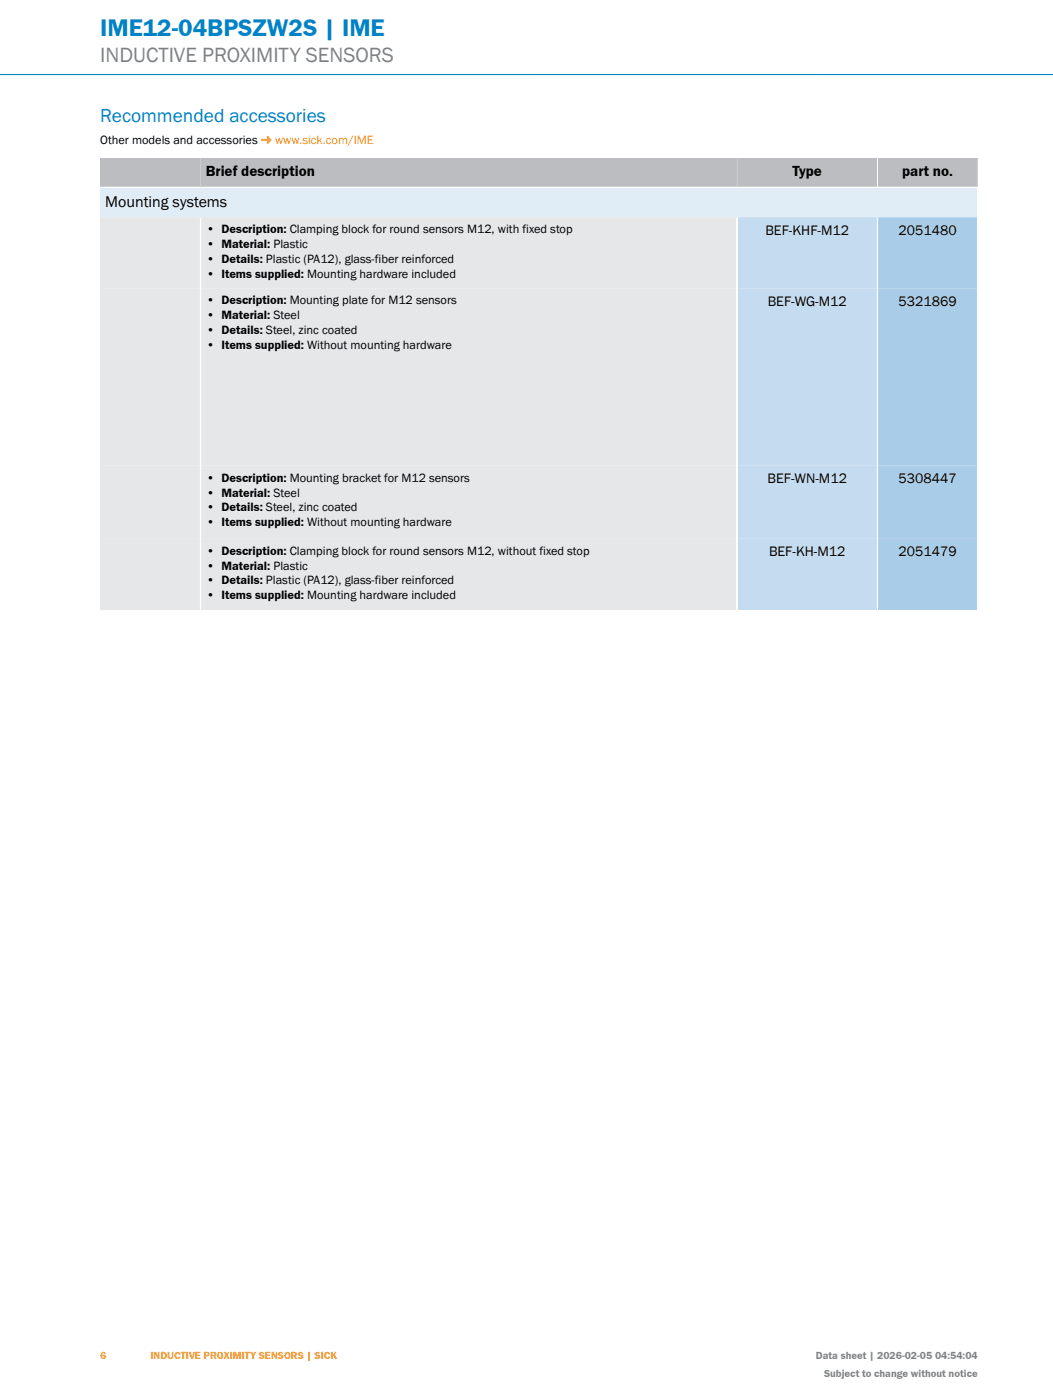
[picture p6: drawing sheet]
<svg xmlns="http://www.w3.org/2000/svg" width="210mm" height="279mm" viewBox="0 0 210 279" stroke-linecap="round" stroke-linejoin="round" font-family="sans-serif">
<defs><g id="words">
<text font-size="4.9" fill="#0083c6" x="20" y="7.2">IME12-04BPSZW2S | IME</text>
<text font-size="4.2" fill="#808285" x="20" y="12.4">INDUCTIVE PROXIMITY SENSORS</text>
<text font-size="3.9" fill="#0083c6" x="20" y="24.3">Recommended accessories</text>
<text font-size="3.2" x="21" y="41.3">Mounting systems</text>
<g font-size="3">
<text x="41" y="35.2">Brief description</text>
<text x="158.1" y="35.2">Type</text>
<text x="179.9" y="35.2">part no.</text>
</g>
<g font-size="2.8">
<text x="152.7" y="46.9">BEF-KHF-M12</text>
<text x="179.2" y="46.9">2051480</text>
<text x="153.1" y="61">BEF-WG-M12</text>
<text x="179.2" y="61">5321869</text>
<text x="153.1" y="96.4">BEF-WN-M12</text>
<text x="179.2" y="96.4">5308447</text>
<text x="153.4" y="111">BEF-KH-M12</text>
<text x="179.2" y="111">2051479</text>
</g>
<g font-size="2.5">
<text x="20" y="28.8">Other models and accessories</text>
<text x="41.2" y="46.6">• Description: Clamping block for round sensors M12, with fixed stop</text>
<text x="41.2" y="49.6">• Material: Plastic</text>
<text x="41.2" y="52.5">• Details: Plastic (PA12), glass-fiber reinforced</text>
<text x="41.2" y="55.5">• Items supplied: Mounting hardware included</text>
<text x="41.2" y="60.7">• Description: Mounting plate for M12 sensors</text>
<text x="41.2" y="63.7">• Material: Steel</text>
<text x="41.2" y="66.6">• Details: Steel, zinc coated</text>
<text x="41.2" y="69.6">• Items supplied: Without mounting hardware</text>
<text x="41.2" y="96.1">• Description: Mounting bracket for M12 sensors</text>
<text x="41.2" y="99.1">• Material: Steel</text>
<text x="41.2" y="102.1">• Details: Steel, zinc coated</text>
<text x="41.2" y="105">• Items supplied: Without mounting hardware</text>
<text x="41.2" y="110.7">• Description: Clamping block for round sensors M12, without fixed stop</text>
<text x="41.2" y="113.7">• Material: Plastic</text>
<text x="41.2" y="116.6">• Details: Plastic (PA12), glass-fiber reinforced</text>
<text x="41.2" y="119.6">• Items supplied: Mounting hardware included</text>
</g>
<text font-size="2.5" fill="#f7931d" x="54.9" y="28.8">www.sick.com/IME</text>
<g font-size="2.1" fill="#f7931d">
<text x="20" y="271.2">6</text>
<text x="30" y="271.2">INDUCTIVE PROXIMITY SENSORS | SICK</text>
</g>
<g font-size="2.1" fill="#808285">
<text x="162.7" y="271.2">Data sheet | 2026-02-05 04:54:04</text>
<text x="164.3" y="274.8">Subject to change without notice</text>
</g>
</g></defs>
<path d="M0 14.9h210" fill="none" stroke="#fff" stroke-width=".2"/>
<path d="M0 14.9h210" fill="none" stroke="#0083c6" stroke-width=".2"/>
<path d="M52.1 27.8l1.3-.1-.2-.3 .2-.2 .8 .7-.8 .8-.2-.2 .2-.4h-1.1z" fill="#f7931d"/>
<path d="M20 31.6h20v5.6h-20z" fill="#bcbdc0"/>
<path d="M40 31.6v5.8" fill="none" stroke="#fff" stroke-width=".2"/>
<path d="M20 37.4h20" fill="none" stroke="#fff" stroke-width=".35"/>
<path d="M40 31.6h107v5.6h-107z" fill="#bcbdc0"/>
<path d="M40 31.6v5.8M147 31.6v5.8" fill="none" stroke="#fff" stroke-width=".2"/>
<path d="M40 37.4h107" fill="none" stroke="#fff" stroke-width=".35"/>
<path d="M147 31.6h28v5.6h-28z" fill="#bcbdc0"/>
<path d="M147 31.6v5.8M175 31.6v5.8" fill="none" stroke="#fff" stroke-width=".2"/>
<path d="M147 37.4h28" fill="none" stroke="#fff" stroke-width=".35"/>
<path d="M175 31.6h20v5.6h-20z" fill="#bcbdc0"/>
<path d="M175 31.6v5.8M195 31.6v5.8M20 43.4h175" fill="none" stroke="#fff" stroke-width=".2"/>
<path d="M20 37.4h175v6" fill="none" stroke="#fff" stroke-width=".35"/>
<path d="M20 37.6h174.8v5.8h-174.8z" fill="#e0edf7"/>
<path d="M20 43.5h19.8v14h-19.8z" fill="#e6e7e9"/>
<path d="M20 43.4h20M20 57.5h20" fill="none" stroke="#fff" stroke-width=".2"/>
<path d="M40 43.4v14.1" fill="none" stroke="#fff" stroke-width=".35"/>
<path d="M40.2 43.5h106.6v14h-106.6z" fill="#e6e7e9"/>
<path d="M40 43.4h107M40 57.5h107" fill="none" stroke="#fff" stroke-width=".2"/>
<path d="M40 43.4v14.1M147 43.4v14.1" fill="none" stroke="#fff" stroke-width=".35"/>
<path d="M147.2 43.5h27.6v14h-27.6z" fill="#c5dcf0"/>
<path d="M147 43.4h28M147 57.5h28" fill="none" stroke="#fff" stroke-width=".2"/>
<path d="M147 43.4v14.1M175 43.4v14.1" fill="none" stroke="#fff" stroke-width=".35"/>
<path d="M175.2 43.5h19.6v14h-19.6z" fill="#a9cce9"/>
<path d="M175 57.5h20M175 43.4h20" fill="none" stroke="#fff" stroke-width=".2"/>
<path d="M175 43.4v14.1M195 43.4v14.1" fill="none" stroke="#fff" stroke-width=".35"/>
<path d="M20 57.6h19.8v35.3h-19.8z" fill="#e6e7e9"/>
<path d="M20 57.5h20M20 93h20" fill="none" stroke="#fff" stroke-width=".2"/>
<path d="M40 57.5v35.5" fill="none" stroke="#fff" stroke-width=".35"/>
<path d="M40.2 57.6h106.6v35.3h-106.6z" fill="#e6e7e9"/>
<path d="M40 57.5h107M40 93h107" fill="none" stroke="#fff" stroke-width=".2"/>
<path d="M40 57.5v35.5M147 57.5v35.5" fill="none" stroke="#fff" stroke-width=".35"/>
<path d="M147.2 57.6h27.6v35.3h-27.6z" fill="#c5dcf0"/>
<path d="M147 57.5h28M147 93h28" fill="none" stroke="#fff" stroke-width=".2"/>
<path d="M147 57.5v35.5M175 57.5v35.5" fill="none" stroke="#fff" stroke-width=".35"/>
<path d="M175.2 57.6h19.6v35.3h-19.6z" fill="#a9cce9"/>
<path d="M175 57.5h20M175 93h20" fill="none" stroke="#fff" stroke-width=".2"/>
<path d="M175 57.5v35.5M195 57.5v35.5" fill="none" stroke="#fff" stroke-width=".35"/>
<path d="M20 93h19.8v14.5h-19.8z" fill="#e6e7e9"/>
<path d="M20 93h20M20 107.6h20" fill="none" stroke="#fff" stroke-width=".2"/>
<path d="M40 93v14.6" fill="none" stroke="#fff" stroke-width=".35"/>
<path d="M40.2 93h106.6v14.5h-106.6z" fill="#e6e7e9"/>
<path d="M40 93h107M40 107.6h107" fill="none" stroke="#fff" stroke-width=".2"/>
<path d="M40 93v14.6M147 93v14.6" fill="none" stroke="#fff" stroke-width=".35"/>
<path d="M147.2 93h27.6v14.5h-27.6z" fill="#c5dcf0"/>
<path d="M147 93h28M147 107.6h28" fill="none" stroke="#fff" stroke-width=".2"/>
<path d="M147 93v14.6M175 93v14.6" fill="none" stroke="#fff" stroke-width=".35"/>
<path d="M175.2 93h19.6v14.5h-19.6z" fill="#a9cce9"/>
<path d="M175 93h20M175 107.6h20" fill="none" stroke="#fff" stroke-width=".2"/>
<path d="M175 93v14.6M195 93v14.6" fill="none" stroke="#fff" stroke-width=".35"/>
<path d="M20 107.6h19.8v14h-19.8z" fill="#e6e7e9"/>
<path d="M20 107.6h20" fill="none" stroke="#fff" stroke-width=".2"/>
<path d="M40 107.6v14" fill="none" stroke="#fff" stroke-width=".35"/>
<path d="M40.2 107.6h106.6v14h-106.6z" fill="#e6e7e9"/>
<path d="M40 107.6h107" fill="none" stroke="#fff" stroke-width=".2"/>
<path d="M40 107.6v14M147 107.6v14" fill="none" stroke="#fff" stroke-width=".35"/>
<path d="M147.2 107.6h27.6v14h-27.6z" fill="#c5dcf0"/>
<path d="M147 107.6h28" fill="none" stroke="#fff" stroke-width=".2"/>
<path d="M147 107.6v14M175 107.6v14" fill="none" stroke="#fff" stroke-width=".35"/>
<path d="M175.2 107.6h19.6v14h-19.6z" fill="#a9cce9"/>
<path d="M175 107.6h20" fill="none" stroke="#fff" stroke-width=".2"/>
<path d="M175 107.6v14M195 107.6v14" fill="none" stroke="#fff" stroke-width=".35"/>
<use href="#words"/>
</svg>
